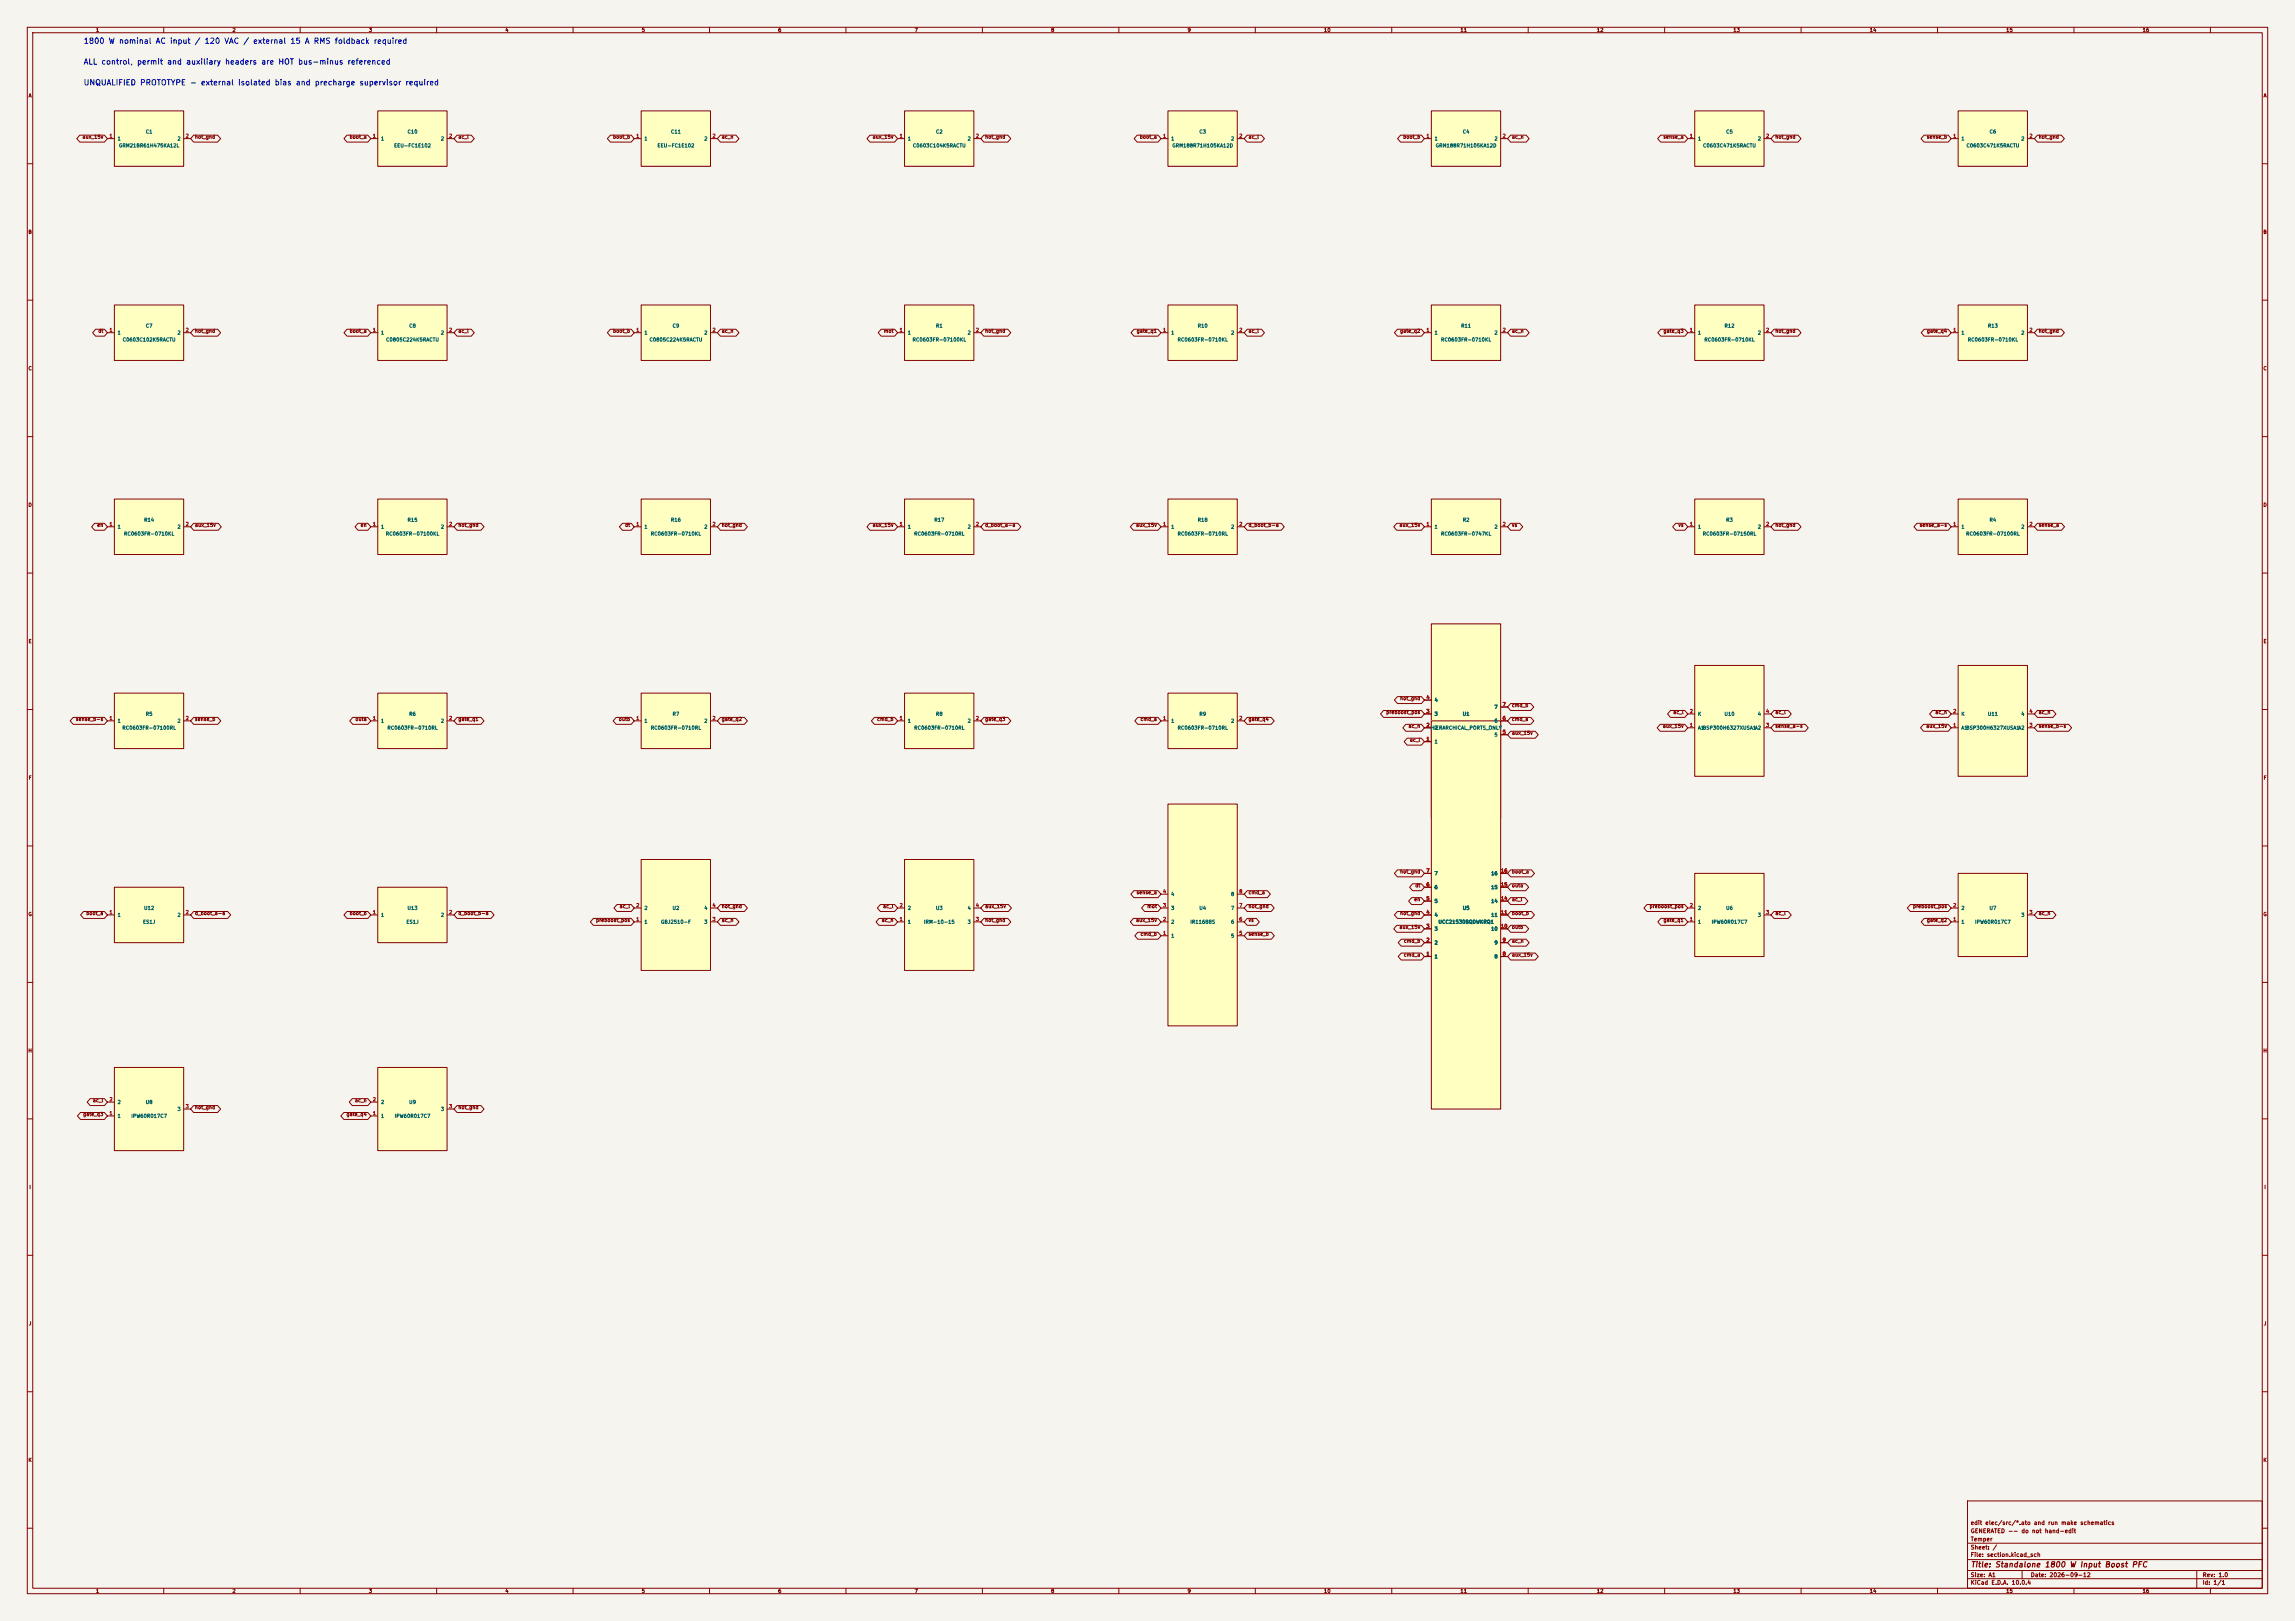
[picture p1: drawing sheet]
<svg xmlns="http://www.w3.org/2000/svg" width="841mm" height="594mm" viewBox="0 0 841 594" stroke-linecap="round" stroke-linejoin="round" font-family="sans-serif">
<defs><g id="words">
<g font-size="2" fill="#0000c2">
<text x="30.5" y="16.5">1800 W nominal AC input / 120 VAC / external 15 A RMS foldback required</text>
<text x="30.5" y="24.1">ALL control, permit and auxiliary headers are HOT bus-minus referenced</text>
<text x="30.5" y="31.8">UNQUALIFIED PROTOTYPE - external isolated bias and precharge supervisor required</text>
</g>
<text font-size="2" fill="#840000" x="722" y="574.8">Title: Standalone 1800 W Input Boost PFC</text>
<g font-size="1.5" fill="#840000">
<text x="722" y="562.2">GENERATED -- do not hand-edit</text>
<text x="722" y="559.2">edit elec/src/*.ato and run make schematics</text>
<text x="722" y="568.2">Sheet: /</text>
<text x="722" y="565.2">Temper</text>
<text x="722" y="570.9">File: section.kicad_sch</text>
<text x="722" y="581.1">KiCad E.D.A. 10.0.4</text>
<text x="722" y="578.3">Size: A1</text>
<text x="744" y="578.3">Date: 2026-09-12</text>
<text x="807" y="578.3">Rev: 1.0</text>
<text x="807" y="581.1">Id: 1/1</text>
</g>
<g font-size="1.3" fill="#840000">
<text x="35" y="12">1</text>
<text x="85" y="12">2</text>
<text x="135" y="12">3</text>
<text x="185" y="12">4</text>
<text x="235" y="12">5</text>
<text x="285" y="12">6</text>
<text x="335" y="12">7</text>
<text x="385" y="12">8</text>
<text x="435" y="12">9</text>
<text x="485" y="12">10</text>
<text x="535" y="12">11</text>
<text x="585" y="12">12</text>
<text x="635" y="12">13</text>
<text x="685" y="12">14</text>
<text x="735" y="12">15</text>
<text x="785" y="12">16</text>
<text x="10.3" y="36">A</text>
<text x="829.3" y="36">A</text>
<text x="30.1" y="51.1">aux_15v</text>
<text x="71.3" y="51.1">hot_gnd</text>
<text x="128" y="51.1">boot_a</text>
<text x="167.8" y="51.1">ac_l</text>
<text x="224.5" y="51.1">boot_b</text>
<text x="264.3" y="51.1">ac_n</text>
<text x="319.6" y="51.1">aux_15v</text>
<text x="360.8" y="51.1">hot_gnd</text>
<text x="417.5" y="51.1">boot_a</text>
<text x="457.4" y="51.1">ac_l</text>
<text x="514" y="51.1">boot_b</text>
<text x="553.9" y="51.1">ac_n</text>
<text x="609.4" y="51.1">sense_a</text>
<text x="650.4" y="51.1">hot_gnd</text>
<text x="705.9" y="51.1">sense_b</text>
<text x="746.9" y="51.1">hot_gnd</text>
<text x="10.3" y="86">B</text>
<text x="829.2" y="86">B</text>
<text x="35.9" y="122.2">dt</text>
<text x="71.3" y="122.2">hot_gnd</text>
<text x="128" y="122.2">boot_a</text>
<text x="167.8" y="122.2">ac_l</text>
<text x="224.5" y="122.2">boot_b</text>
<text x="264.3" y="122.2">ac_n</text>
<text x="323.7" y="122.2">mot</text>
<text x="360.8" y="122.2">hot_gnd</text>
<text x="416.4" y="122.2">gate_q1</text>
<text x="457.4" y="122.2">ac_l</text>
<text x="512.9" y="122.2">gate_q2</text>
<text x="553.9" y="122.2">ac_n</text>
<text x="609.4" y="122.2">gate_q3</text>
<text x="650.4" y="122.2">hot_gnd</text>
<text x="705.9" y="122.2">gate_q4</text>
<text x="746.9" y="122.2">hot_gnd</text>
<text x="10.3" y="136">C</text>
<text x="829.2" y="136">C</text>
<text x="10.3" y="186">D</text>
<text x="829.2" y="186">D</text>
<text x="35.5" y="193.4">en</text>
<text x="71.3" y="193.4">aux_15v</text>
<text x="132" y="193.4">en</text>
<text x="167.8" y="193.4">hot_gnd</text>
<text x="228.9" y="193.4">dt</text>
<text x="264.3" y="193.4">hot_gnd</text>
<text x="319.6" y="193.4">aux_15v</text>
<text x="360.8" y="193.4">d_boot_a-a</text>
<text x="416.1" y="193.4">aux_15v</text>
<text x="457.4" y="193.4">d_boot_b-a</text>
<text x="512.7" y="193.4">aux_15v</text>
<text x="553.9" y="193.4">vs</text>
<text x="614.9" y="193.4">vs</text>
<text x="650.4" y="193.4">hot_gnd</text>
<text x="703.3" y="193.4">sense_a-s</text>
<text x="746.9" y="193.4">sense_a</text>
<text x="10.3" y="236">E</text>
<text x="829.3" y="236">E</text>
<text x="512.9" y="256.9">hot_gnd</text>
<text x="507.8" y="261.9">preboost_pos</text>
<text x="553.9" y="259.4">cmd_b</text>
<text x="613" y="261.9">ac_l</text>
<text x="650.4" y="261.9">ac_l</text>
<text x="709" y="261.9">ac_n</text>
<text x="746.9" y="261.9">ac_n</text>
<text x="27.6" y="264.5">sense_b-s</text>
<text x="71.3" y="264.5">sense_b</text>
<text x="130.1" y="264.5">outa</text>
<text x="167.8" y="264.5">gate_q1</text>
<text x="226.6" y="264.5">outb</text>
<text x="264.3" y="264.5">gate_q2</text>
<text x="321.3" y="264.5">cmd_b</text>
<text x="360.8" y="264.5">gate_q3</text>
<text x="417.8" y="264.5">cmd_a</text>
<text x="457.4" y="264.5">gate_q4</text>
<text x="516" y="267">ac_n</text>
<text x="553.9" y="264.5">cmd_a</text>
<text x="553.9" y="269.6">aux_15v</text>
<text x="609.2" y="267">aux_15v</text>
<text x="650.4" y="267">sense_a-s</text>
<text x="705.7" y="267">aux_15v</text>
<text x="746.9" y="267">sense_b-s</text>
<text x="516.5" y="272.1">ac_l</text>
<text x="10.3" y="286">F</text>
<text x="829.3" y="286">F</text>
<text x="512.9" y="320.4">hot_gnd</text>
<text x="553.9" y="320.4">boot_a</text>
<text x="416.3" y="328">sense_a</text>
<text x="457.4" y="328">cmd_a</text>
<text x="518.5" y="325.4">dt</text>
<text x="553.9" y="325.4">outa</text>
<text x="10.3" y="336">G</text>
<text x="31.4" y="335.6">boot_a</text>
<text x="71.3" y="335.6">d_boot_a-a</text>
<text x="128" y="335.6">boot_b</text>
<text x="167.8" y="335.6">d_boot_b-a</text>
<text x="226.9" y="333.1">ac_l</text>
<text x="264.3" y="333.1">hot_gnd</text>
<text x="323.4" y="333.1">ac_l</text>
<text x="360.8" y="333.1">aux_15v</text>
<text x="420.2" y="333.1">mot</text>
<text x="457.4" y="333.1">hot_gnd</text>
<text x="512.9" y="335.6">hot_gnd</text>
<text x="518.1" y="330.5">en</text>
<text x="553.9" y="330.5">ac_l</text>
<text x="553.9" y="335.6">boot_b</text>
<text x="604.3" y="333.1">preboost_pos</text>
<text x="650.4" y="335.6">ac_l</text>
<text x="700.9" y="333.1">preboost_pos</text>
<text x="746.9" y="335.6">ac_n</text>
<text x="829.2" y="336">G</text>
<text x="218.3" y="338.1">preboost_pos</text>
<text x="264.3" y="338.1">ac_n</text>
<text x="322.9" y="338.1">ac_n</text>
<text x="360.8" y="338.1">hot_gnd</text>
<text x="416.1" y="338.1">aux_15v</text>
<text x="457.4" y="338.1">vs</text>
<text x="512.7" y="340.7">aux_15v</text>
<text x="553.9" y="340.7">outb</text>
<text x="609.4" y="338.1">gate_q1</text>
<text x="705.9" y="338.1">gate_q2</text>
<text x="417.8" y="343.2">cmd_b</text>
<text x="457.4" y="343.2">sense_b</text>
<text x="514.3" y="345.8">cmd_b</text>
<text x="553.9" y="345.8">ac_n</text>
<text x="514.3" y="350.8">cmd_a</text>
<text x="553.9" y="350.8">aux_15v</text>
<text x="10.2" y="386">H</text>
<text x="829.2" y="386">H</text>
<text x="33.9" y="404.2">ac_l</text>
<text x="71.3" y="406.7">hot_gnd</text>
<text x="129.9" y="404.2">ac_n</text>
<text x="167.8" y="406.7">hot_gnd</text>
<text x="30.3" y="409.3">gate_q3</text>
<text x="126.8" y="409.3">gate_q4</text>
<text x="10.6" y="436">I</text>
<text x="829.6" y="436">I</text>
<text x="10.4" y="486">J</text>
<text x="829.4" y="486">J</text>
<text x="10.3" y="536">K</text>
<text x="829.2" y="536">K</text>
<text x="35" y="584">1</text>
<text x="85" y="584">2</text>
<text x="135" y="584">3</text>
<text x="185" y="584">4</text>
<text x="235" y="584">5</text>
<text x="285" y="584">6</text>
<text x="335" y="584">7</text>
<text x="385" y="584">8</text>
<text x="435" y="584">9</text>
<text x="485" y="584">10</text>
<text x="535" y="584">11</text>
<text x="585" y="584">12</text>
<text x="635" y="584">13</text>
<text x="685" y="584">14</text>
<text x="735" y="584">15</text>
<text x="785" y="584">16</text>
</g>
<g font-size="1.3" fill="#a90000">
<text x="39.9" y="50.8">1</text>
<text x="67.9" y="50.8">2</text>
<text x="136.5" y="50.8">1</text>
<text x="164.4" y="50.8">2</text>
<text x="233" y="50.8">1</text>
<text x="260.9" y="50.8">2</text>
<text x="329.5" y="50.8">1</text>
<text x="357.4" y="50.8">2</text>
<text x="426" y="50.8">1</text>
<text x="454" y="50.8">2</text>
<text x="522.5" y="50.8">1</text>
<text x="550.5" y="50.8">2</text>
<text x="619.1" y="50.8">1</text>
<text x="647" y="50.8">2</text>
<text x="715.6" y="50.8">1</text>
<text x="743.5" y="50.8">2</text>
<text x="39.9" y="121.9">1</text>
<text x="67.9" y="121.9">2</text>
<text x="136.5" y="121.9">1</text>
<text x="164.4" y="121.9">2</text>
<text x="233" y="121.9">1</text>
<text x="260.9" y="121.9">2</text>
<text x="329.5" y="121.9">1</text>
<text x="357.4" y="121.9">2</text>
<text x="426" y="121.9">1</text>
<text x="454" y="121.9">2</text>
<text x="522.5" y="121.9">1</text>
<text x="550.5" y="121.9">2</text>
<text x="619.1" y="121.9">1</text>
<text x="647" y="121.9">2</text>
<text x="715.6" y="121.9">1</text>
<text x="743.5" y="121.9">2</text>
<text x="39.9" y="193">1</text>
<text x="67.9" y="193">2</text>
<text x="136.5" y="193">1</text>
<text x="164.4" y="193">2</text>
<text x="233" y="193">1</text>
<text x="260.9" y="193">2</text>
<text x="329.5" y="193">1</text>
<text x="357.4" y="193">2</text>
<text x="426" y="193">1</text>
<text x="454" y="193">2</text>
<text x="522.5" y="193">1</text>
<text x="550.5" y="193">2</text>
<text x="619.1" y="193">1</text>
<text x="647" y="193">2</text>
<text x="715.6" y="193">1</text>
<text x="743.5" y="193">2</text>
<text x="522.5" y="256.5">4</text>
<text x="522.5" y="261.6">3</text>
<text x="550.5" y="259.1">7</text>
<text x="619.1" y="261.6">2</text>
<text x="647" y="261.6">4</text>
<text x="715.6" y="261.6">2</text>
<text x="743.5" y="261.6">4</text>
<text x="39.9" y="264.1">1</text>
<text x="67.9" y="264.1">2</text>
<text x="136.5" y="264.1">1</text>
<text x="164.4" y="264.1">2</text>
<text x="233" y="264.1">1</text>
<text x="260.9" y="264.1">2</text>
<text x="329.5" y="264.1">1</text>
<text x="357.4" y="264.1">2</text>
<text x="426" y="264.1">1</text>
<text x="454" y="264.1">2</text>
<text x="522.5" y="266.7">2</text>
<text x="550.5" y="269.2">5</text>
<text x="550.5" y="264.1">6</text>
<text x="619.1" y="266.7">1</text>
<text x="647" y="266.7">3</text>
<text x="715.6" y="266.7">1</text>
<text x="743.5" y="266.7">3</text>
<text x="522.5" y="271.8">1</text>
<text x="522.5" y="320">7</text>
<text x="549.9" y="320">16</text>
<text x="426" y="327.6">4</text>
<text x="454" y="327.6">8</text>
<text x="522.5" y="325.1">6</text>
<text x="549.9" y="325.1">15</text>
<text x="39.9" y="335.3">1</text>
<text x="67.9" y="335.3">2</text>
<text x="136.5" y="335.3">1</text>
<text x="164.4" y="335.3">2</text>
<text x="233" y="332.7">2</text>
<text x="260.9" y="332.7">4</text>
<text x="329.5" y="332.7">2</text>
<text x="357.4" y="332.7">4</text>
<text x="426" y="332.7">3</text>
<text x="454" y="332.7">7</text>
<text x="522.5" y="335.3">4</text>
<text x="522.5" y="330.2">5</text>
<text x="549.9" y="335.3">11</text>
<text x="549.9" y="330.2">14</text>
<text x="619.1" y="332.7">2</text>
<text x="647" y="335.3">3</text>
<text x="715.6" y="332.7">2</text>
<text x="743.5" y="335.3">3</text>
<text x="233" y="337.8">1</text>
<text x="260.9" y="337.8">3</text>
<text x="329.5" y="337.8">1</text>
<text x="357.4" y="337.8">3</text>
<text x="426" y="337.8">2</text>
<text x="454" y="337.8">6</text>
<text x="522.5" y="340.3">3</text>
<text x="549.9" y="340.3">10</text>
<text x="619.1" y="337.8">1</text>
<text x="715.6" y="337.8">1</text>
<text x="426" y="342.9">1</text>
<text x="454" y="342.9">5</text>
<text x="522.5" y="345.4">2</text>
<text x="550.5" y="345.4">9</text>
<text x="522.5" y="350.5">1</text>
<text x="550.5" y="350.5">8</text>
<text x="39.9" y="403.8">2</text>
<text x="67.9" y="406.4">3</text>
<text x="136.5" y="403.8">2</text>
<text x="164.4" y="406.4">3</text>
<text x="39.9" y="408.9">1</text>
<text x="136.5" y="408.9">1</text>
</g>
<g font-size="1.3" fill="#006464">
<text x="42.9" y="51.8">1</text>
<text x="53.3" y="49.2">C1</text>
<text x="64.9" y="51.8">2</text>
<text x="139.4" y="51.8">1</text>
<text x="149.2" y="49.2">C10</text>
<text x="161.4" y="51.8">2</text>
<text x="236" y="51.8">1</text>
<text x="245.7" y="49.2">C11</text>
<text x="257.9" y="51.8">2</text>
<text x="332.5" y="51.8">1</text>
<text x="342.8" y="49.2">C2</text>
<text x="354.4" y="51.8">2</text>
<text x="429" y="51.8">1</text>
<text x="439.3" y="49.2">C3</text>
<text x="451" y="51.8">2</text>
<text x="525.5" y="51.8">1</text>
<text x="535.9" y="49.2">C4</text>
<text x="547.5" y="51.8">2</text>
<text x="622" y="51.8">1</text>
<text x="632.4" y="49.2">C5</text>
<text x="644" y="51.8">2</text>
<text x="718.6" y="51.8">1</text>
<text x="728.9" y="49.2">C6</text>
<text x="740.5" y="51.8">2</text>
<text x="43.4" y="54.3">GRM21BR61H475KA12L</text>
<text x="144.3" y="54.3">EEU-FC1E102</text>
<text x="240.8" y="54.3">EEU-FC1E102</text>
<text x="334.4" y="54.3">C0603C104K5RACTU</text>
<text x="429.4" y="54.3">GRM188R71H105KA12D</text>
<text x="526" y="54.3">GRM188R71H105KA12D</text>
<text x="623.9" y="54.3">C0603C471K5RACTU</text>
<text x="720.4" y="54.3">C0603C471K5RACTU</text>
<text x="42.9" y="122.9">1</text>
<text x="44.8" y="125.4">C0603C102K5RACTU</text>
<text x="53.3" y="120.4">C7</text>
<text x="64.9" y="122.9">2</text>
<text x="139.4" y="122.9">1</text>
<text x="141.3" y="125.4">C0805C224K5RACTU</text>
<text x="149.8" y="120.4">C8</text>
<text x="161.4" y="122.9">2</text>
<text x="236" y="122.9">1</text>
<text x="237.8" y="125.4">C0805C224K5RACTU</text>
<text x="246.3" y="120.4">C9</text>
<text x="257.9" y="122.9">2</text>
<text x="332.5" y="122.9">1</text>
<text x="334.2" y="125.4">RC0603FR-07100KL</text>
<text x="342.8" y="120.4">R1</text>
<text x="354.4" y="122.9">2</text>
<text x="429" y="122.9">1</text>
<text x="431.4" y="125.4">RC0603FR-0710KL</text>
<text x="438.7" y="120.4">R10</text>
<text x="451" y="122.9">2</text>
<text x="525.5" y="122.9">1</text>
<text x="527.9" y="125.4">RC0603FR-0710KL</text>
<text x="535.3" y="120.4">R11</text>
<text x="547.5" y="122.9">2</text>
<text x="622" y="122.9">1</text>
<text x="624.4" y="125.4">RC0603FR-0710KL</text>
<text x="631.8" y="120.4">R12</text>
<text x="644" y="122.9">2</text>
<text x="718.6" y="122.9">1</text>
<text x="720.9" y="125.4">RC0603FR-0710KL</text>
<text x="728.3" y="120.4">R13</text>
<text x="740.5" y="122.9">2</text>
<text x="52.7" y="191.5">R14</text>
<text x="149.2" y="191.5">R15</text>
<text x="245.7" y="191.5">R16</text>
<text x="342.2" y="191.5">R17</text>
<text x="438.7" y="191.5">R18</text>
<text x="535.9" y="191.5">R2</text>
<text x="632.4" y="191.5">R3</text>
<text x="728.9" y="191.5">R4</text>
<text x="42.9" y="194">1</text>
<text x="45.3" y="196.6">RC0603FR-0710KL</text>
<text x="64.9" y="194">2</text>
<text x="139.4" y="194">1</text>
<text x="141.2" y="196.6">RC0603FR-07100KL</text>
<text x="161.4" y="194">2</text>
<text x="236" y="194">1</text>
<text x="238.3" y="196.6">RC0603FR-0710KL</text>
<text x="257.9" y="194">2</text>
<text x="332.5" y="194">1</text>
<text x="334.8" y="196.6">RC0603FR-0710RL</text>
<text x="354.4" y="194">2</text>
<text x="429" y="194">1</text>
<text x="431.4" y="196.6">RC0603FR-0710RL</text>
<text x="451" y="194">2</text>
<text x="525.5" y="194">1</text>
<text x="527.9" y="196.6">RC0603FR-0747KL</text>
<text x="547.5" y="194">2</text>
<text x="622" y="194">1</text>
<text x="623.8" y="196.6">RC0603FR-07150RL</text>
<text x="644" y="194">2</text>
<text x="718.6" y="194">1</text>
<text x="720.3" y="196.6">RC0603FR-07100RL</text>
<text x="740.5" y="194">2</text>
<text x="525.5" y="257.5">4</text>
<text x="53.3" y="262.6">R5</text>
<text x="149.8" y="262.6">R6</text>
<text x="246.3" y="262.6">R7</text>
<text x="342.8" y="262.6">R8</text>
<text x="439.3" y="262.6">R9</text>
<text x="525.5" y="262.6">3</text>
<text x="535.8" y="262.6">U1</text>
<text x="547.5" y="260.1">7</text>
<text x="622" y="262.6">K</text>
<text x="631.8" y="262.6">U10</text>
<text x="644" y="262.6">4</text>
<text x="718.6" y="262.6">K</text>
<text x="728.3" y="262.6">U11</text>
<text x="740.5" y="262.6">4</text>
<text x="42.9" y="265.1">1</text>
<text x="44.7" y="267.7">RC0603FR-07100RL</text>
<text x="64.9" y="265.1">2</text>
<text x="139.4" y="265.1">1</text>
<text x="141.8" y="267.7">RC0603FR-0710RL</text>
<text x="161.4" y="265.1">2</text>
<text x="236" y="265.1">1</text>
<text x="238.3" y="267.7">RC0603FR-0710RL</text>
<text x="257.9" y="265.1">2</text>
<text x="332.5" y="265.1">1</text>
<text x="334.8" y="267.7">RC0603FR-0710RL</text>
<text x="354.4" y="265.1">2</text>
<text x="429" y="265.1">1</text>
<text x="431.4" y="267.7">RC0603FR-0710RL</text>
<text x="451" y="265.1">2</text>
<text x="524.1" y="267.7">HIERARCHICAL_PORTS_ONLY</text>
<text x="525.5" y="267.7">2</text>
<text x="547.5" y="265.1">6</text>
<text x="622" y="267.7">A1</text>
<text x="623.8" y="267.7">BSP300H6327XUSA1</text>
<text x="642.9" y="267.7">A2</text>
<text x="718.6" y="267.7">A1</text>
<text x="720.4" y="267.7">BSP300H6327XUSA1</text>
<text x="739.4" y="267.7">A2</text>
<text x="525.5" y="272.8">1</text>
<text x="547.5" y="270.2">5</text>
<text x="525.5" y="321">7</text>
<text x="546.3" y="321">16</text>
<text x="429" y="328.6">4</text>
<text x="451" y="328.6">8</text>
<text x="525.5" y="326.1">6</text>
<text x="546.3" y="326.1">15</text>
<text x="52.6" y="333.7">U12</text>
<text x="149.2" y="333.7">U13</text>
<text x="236" y="333.7">2</text>
<text x="246.3" y="333.7">U2</text>
<text x="257.9" y="333.7">4</text>
<text x="332.5" y="333.7">2</text>
<text x="342.8" y="333.7">U3</text>
<text x="354.4" y="333.7">4</text>
<text x="429" y="333.7">3</text>
<text x="439.3" y="333.7">U4</text>
<text x="451" y="333.7">7</text>
<text x="525.5" y="331.2">5</text>
<text x="535.8" y="333.7">U5</text>
<text x="546.3" y="331.2">14</text>
<text x="622" y="333.7">2</text>
<text x="632.4" y="333.7">U6</text>
<text x="718.6" y="333.7">2</text>
<text x="728.9" y="333.7">U7</text>
<text x="42.9" y="336.3">1</text>
<text x="52.2" y="338.8">ES1J</text>
<text x="64.9" y="336.3">2</text>
<text x="139.4" y="336.3">1</text>
<text x="148.8" y="338.8">ES1J</text>
<text x="161.4" y="336.3">2</text>
<text x="236" y="338.8">1</text>
<text x="242" y="338.8">GBJ2510-F</text>
<text x="257.9" y="338.8">3</text>
<text x="332.5" y="338.8">1</text>
<text x="338.4" y="338.8">IRM-10-15</text>
<text x="354.4" y="338.8">3</text>
<text x="429" y="338.8">2</text>
<text x="436" y="338.8">IR11688S</text>
<text x="451" y="338.8">6</text>
<text x="525.5" y="341.3">3</text>
<text x="525.5" y="336.3">4</text>
<text x="526.9" y="338.8">UCC21530BQDWKRQ1</text>
<text x="546.3" y="341.3">10</text>
<text x="546.3" y="336.3">11</text>
<text x="622" y="338.8">1</text>
<text x="627.1" y="338.8">IPW60R017C7</text>
<text x="644" y="336.3">3</text>
<text x="718.6" y="338.8">1</text>
<text x="723.6" y="338.8">IPW60R017C7</text>
<text x="740.5" y="336.3">3</text>
<text x="429" y="343.9">1</text>
<text x="451" y="343.9">5</text>
<text x="525.5" y="346.4">2</text>
<text x="547.5" y="346.4">9</text>
<text x="525.5" y="351.5">1</text>
<text x="547.5" y="351.5">8</text>
<text x="42.9" y="404.8">2</text>
<text x="53.2" y="404.8">U8</text>
<text x="64.9" y="407.4">3</text>
<text x="139.4" y="404.8">2</text>
<text x="149.8" y="404.8">U9</text>
<text x="161.4" y="407.4">3</text>
<text x="42.9" y="409.9">1</text>
<text x="47.9" y="409.9">IPW60R017C7</text>
<text x="139.4" y="409.9">1</text>
<text x="144.5" y="409.9">IPW60R017C7</text>
</g>
</g></defs>
<path d="M0 0h841v594h-841z" fill="#f5f4ef" stroke="#f5f4ef" stroke-width=".37"/>
<g fill="none" stroke="#840000" stroke-width=".37">
<path d="M10 10h821v574h-821zM12 12h817v570h-817zM60 10v2M110 10v2M160 10v2M210 10v2M260 10v2M310 10v2M360 10v2M410 10v2M460 10v2M510 10v2"/>
<path d="M560 10v2M610 10v2M660 10v2M710 10v2M760 10v2M810 10v2M10 60h2M829 60h2M10 110h2M829 110h2M10 160h2M829 160h2"/>
<path d="M10 210h2M829 210h2M10 260h2M829 260h2M10 310h2M829 310h2M10 360h2M829 360h2M10 410h2M829 410h2M10 460h2M829 460h2"/>
<path d="M10 510h2M829 510h2M10 560h2M721 550h108v32h-108zM829 560h2M721 578.5h108M721 575.5h108M721 571.5h108M721 565.5h108M741 575.5v3M805 575.5v6.5M60 582v2"/>
<path d="M110 582v2M160 582v2M210 582v2M260 582v2M310 582v2M360 582v2M410 582v2M460 582v2M510 582v2M560 582v2M610 582v2M660 582v2"/>
<path d="M710 582v2M760 582v2M810 582v2"/>
</g>
<path d="M428 254h25.4v20.3h-25.4z" fill="#ffffc2"/>
<path d="M428 254h25.4v20.3h-25.4zM425.4 264.2h2.6M453.4 264.2h2.5" fill="none" stroke="#840000" stroke-width=".37"/>
<path d="M717.5 243.8h25.4v40.7h-25.4z" fill="#ffffc2"/>
<path d="M717.5 243.8h25.4v40.7h-25.4zM715 266.7h2.5M715 261.6h2.5M742.9 266.7h2.6M742.9 261.6h2.6" fill="none" stroke="#840000" stroke-width=".37"/>
<path d="M621 243.8h25.4v40.7h-25.4z" fill="#ffffc2"/>
<path d="M621 243.8h25.4v40.7h-25.4zM618.5 266.7h2.5M618.5 261.6h2.5M646.4 266.7h2.6M646.4 261.6h2.6" fill="none" stroke="#840000" stroke-width=".37"/>
<path d="M717.5 182.9h25.4v20.3h-25.4z" fill="#ffffc2"/>
<path d="M715 193h2.5M717.5 182.9h25.4v20.3h-25.4zM742.9 193h2.6" fill="none" stroke="#840000" stroke-width=".37"/>
<path d="M621 182.9h25.4v20.3h-25.4z" fill="#ffffc2"/>
<path d="M618.5 193h2.5M621 182.9h25.4v20.3h-25.4zM646.4 193h2.6" fill="none" stroke="#840000" stroke-width=".37"/>
<path d="M234.9 111.8h25.4v20.3h-25.4z" fill="#ffffc2"/>
<path d="M234.9 111.8h25.4v20.3h-25.4zM232.4 121.9h2.5M260.3 121.9h2.6" fill="none" stroke="#840000" stroke-width=".37"/>
<path d="M234.9 40.6h25.4v20.4h-25.4z" fill="#ffffc2"/>
<path d="M232.4 50.8h2.5M234.9 40.6h25.4v20.4h-25.4zM260.3 50.8h2.6" fill="none" stroke="#840000" stroke-width=".37"/>
<path d="M524.5 228.6h25.4v71.1h-25.4z" fill="#ffffc2"/>
<path d="M524.5 228.6h25.4v71.1h-25.4zM522 256.5h2.5M549.9 259.1h2.5M522 271.8h2.5M522 266.7h2.5M522 261.6h2.5M549.9 269.2h2.5M549.9 264.2h2.5" fill="none" stroke="#840000" stroke-width=".37"/>
<path d="M524.5 182.9h25.4v20.3h-25.4z" fill="#ffffc2"/>
<path d="M522 193h2.5M524.5 182.9h25.4v20.3h-25.4zM549.9 193h2.5" fill="none" stroke="#840000" stroke-width=".37"/>
<path d="M524.5 111.8h25.4v20.3h-25.4z" fill="#ffffc2"/>
<path d="M524.5 111.8h25.4v20.3h-25.4zM522 121.9h2.5M549.9 121.9h2.5" fill="none" stroke="#840000" stroke-width=".37"/>
<path d="M524.5 40.6h25.4v20.4h-25.4z" fill="#ffffc2"/>
<path d="M522 50.8h2.5M524.5 40.6h25.4v20.4h-25.4zM549.9 50.8h2.5" fill="none" stroke="#840000" stroke-width=".37"/>
<path d="M717.5 111.8h25.4v20.3h-25.4z" fill="#ffffc2"/>
<path d="M717.5 111.8h25.4v20.3h-25.4zM715 121.9h2.5M742.9 121.9h2.6" fill="none" stroke="#840000" stroke-width=".37"/>
<path d="M331.5 182.9h25.4v20.3h-25.4z" fill="#ffffc2"/>
<path d="M328.9 193h2.6M331.5 182.9h25.4v20.3h-25.4zM356.9 193h2.5" fill="none" stroke="#840000" stroke-width=".37"/>
<path d="M331.5 111.8h25.4v20.3h-25.4z" fill="#ffffc2"/>
<path d="M331.5 111.8h25.4v20.3h-25.4zM328.9 121.9h2.6M356.9 121.9h2.5" fill="none" stroke="#840000" stroke-width=".37"/>
<path d="M717.5 40.6h25.4v20.4h-25.4z" fill="#ffffc2"/>
<path d="M715 50.8h2.5M717.5 40.6h25.4v20.4h-25.4zM742.9 50.8h2.6" fill="none" stroke="#840000" stroke-width=".37"/>
<path d="M138.4 111.8h25.4v20.3h-25.4z" fill="#ffffc2"/>
<path d="M138.4 111.8h25.4v20.3h-25.4zM135.9 121.9h2.5M163.8 121.9h2.6" fill="none" stroke="#840000" stroke-width=".37"/>
<path d="M621 111.8h25.4v20.3h-25.4z" fill="#ffffc2"/>
<path d="M621 111.8h25.4v20.3h-25.4zM618.5 121.9h2.5M646.4 121.9h2.6" fill="none" stroke="#840000" stroke-width=".37"/>
<path d="M621 40.6h25.4v20.4h-25.4z" fill="#ffffc2"/>
<path d="M618.5 50.8h2.5M621 40.6h25.4v20.4h-25.4zM646.4 50.8h2.6" fill="none" stroke="#840000" stroke-width=".37"/>
<path d="M138.4 182.9h25.4v20.3h-25.4z" fill="#ffffc2"/>
<path d="M135.9 193h2.5M138.4 182.9h25.4v20.3h-25.4zM163.8 193h2.6" fill="none" stroke="#840000" stroke-width=".37"/>
<path d="M138.4 40.6h25.4v20.4h-25.4z" fill="#ffffc2"/>
<path d="M135.9 50.8h2.5M138.4 40.6h25.4v20.4h-25.4zM163.8 50.8h2.6" fill="none" stroke="#840000" stroke-width=".37"/>
<path d="M234.9 315h25.4v40.6h-25.4z" fill="#ffffc2"/>
<path d="M234.9 315h25.4v40.6h-25.4zM232.4 337.8h2.5M232.4 332.7h2.5M260.3 337.8h2.6M260.3 332.7h2.6" fill="none" stroke="#840000" stroke-width=".37"/>
<path d="M234.9 254h25.4v20.3h-25.4z" fill="#ffffc2"/>
<path d="M234.9 254h25.4v20.3h-25.4zM232.4 264.2h2.5M260.3 264.2h2.6" fill="none" stroke="#840000" stroke-width=".37"/>
<path d="M41.9 391.2h25.4v30.4h-25.4z" fill="#ffffc2"/>
<path d="M41.9 391.2h25.4v30.4h-25.4zM39.4 408.9h2.5M39.4 403.9h2.5M67.3 406.4h2.5" fill="none" stroke="#840000" stroke-width=".37"/>
<path d="M41.9 325.1h25.4v20.3h-25.4z" fill="#ffffc2"/>
<path d="M39.4 335.3h2.5M41.9 325.1h25.4v20.3h-25.4zM67.3 335.3h2.5" fill="none" stroke="#840000" stroke-width=".37"/>
<path d="M234.9 182.9h25.4v20.3h-25.4z" fill="#ffffc2"/>
<path d="M232.4 193h2.5M234.9 182.9h25.4v20.3h-25.4zM260.3 193h2.6" fill="none" stroke="#840000" stroke-width=".37"/>
<path d="M138.4 254h25.4v20.3h-25.4z" fill="#ffffc2"/>
<path d="M138.4 254h25.4v20.3h-25.4zM135.9 264.2h2.5M163.8 264.2h2.6" fill="none" stroke="#840000" stroke-width=".37"/>
<path d="M138.4 325.1h25.4v20.3h-25.4z" fill="#ffffc2"/>
<path d="M135.9 335.3h2.5M138.4 325.1h25.4v20.3h-25.4zM163.8 335.3h2.6" fill="none" stroke="#840000" stroke-width=".37"/>
<path d="M41.9 254h25.4v20.3h-25.4z" fill="#ffffc2"/>
<path d="M41.9 254h25.4v20.3h-25.4zM39.4 264.2h2.5M67.3 264.2h2.5" fill="none" stroke="#840000" stroke-width=".37"/>
<path d="M331.5 40.6h25.4v20.4h-25.4z" fill="#ffffc2"/>
<path d="M328.9 50.8h2.6M331.5 40.6h25.4v20.4h-25.4zM356.9 50.8h2.5" fill="none" stroke="#840000" stroke-width=".37"/>
<path d="M428 40.6h25.4v20.4h-25.4z" fill="#ffffc2"/>
<path d="M425.4 50.8h2.6M428 40.6h25.4v20.4h-25.4zM453.4 50.8h2.5" fill="none" stroke="#840000" stroke-width=".37"/>
<path d="M41.9 182.9h25.4v20.3h-25.4z" fill="#ffffc2"/>
<path d="M39.4 193h2.5M41.9 182.9h25.4v20.3h-25.4zM67.3 193h2.5" fill="none" stroke="#840000" stroke-width=".37"/>
<path d="M138.4 391.2h25.4v30.4h-25.4z" fill="#ffffc2"/>
<path d="M138.4 391.2h25.4v30.4h-25.4zM135.9 408.9h2.5M135.9 403.9h2.5M163.8 406.4h2.6" fill="none" stroke="#840000" stroke-width=".37"/>
<path d="M428 111.8h25.4v20.3h-25.4z" fill="#ffffc2"/>
<path d="M428 111.8h25.4v20.3h-25.4zM425.4 121.9h2.6M453.4 121.9h2.5" fill="none" stroke="#840000" stroke-width=".37"/>
<path d="M41.9 111.8h25.4v20.3h-25.4z" fill="#ffffc2"/>
<path d="M41.9 111.8h25.4v20.3h-25.4zM39.4 121.9h2.5M67.3 121.9h2.5" fill="none" stroke="#840000" stroke-width=".37"/>
<path d="M41.9 40.6h25.4v20.4h-25.4z" fill="#ffffc2"/>
<path d="M39.4 50.8h2.5M41.9 40.6h25.4v20.4h-25.4zM67.3 50.8h2.5" fill="none" stroke="#840000" stroke-width=".37"/>
<path d="M717.5 320h25.4v30.5h-25.4z" fill="#ffffc2"/>
<path d="M715 337.8h2.5M715 332.7h2.5M717.5 320h25.4v30.5h-25.4zM742.9 335.3h2.6" fill="none" stroke="#840000" stroke-width=".37"/>
<path d="M331.5 315h25.4v40.6h-25.4z" fill="#ffffc2"/>
<path d="M331.5 315h25.4v40.6h-25.4zM328.9 337.8h2.6M328.9 332.7h2.6M356.9 337.8h2.5M356.9 332.7h2.5" fill="none" stroke="#840000" stroke-width=".37"/>
<path d="M428 182.9h25.4v20.3h-25.4z" fill="#ffffc2"/>
<path d="M425.4 193h2.6M428 182.9h25.4v20.3h-25.4zM453.4 193h2.5" fill="none" stroke="#840000" stroke-width=".37"/>
<path d="M331.5 254h25.4v20.3h-25.4z" fill="#ffffc2"/>
<path d="M331.5 254h25.4v20.3h-25.4zM328.9 264.2h2.6M356.9 264.2h2.5" fill="none" stroke="#840000" stroke-width=".37"/>
<path d="M621 320h25.4v30.5h-25.4z" fill="#ffffc2"/>
<path d="M618.5 337.8h2.5M618.5 332.7h2.5M621 320h25.4v30.5h-25.4zM646.4 335.3h2.6" fill="none" stroke="#840000" stroke-width=".37"/>
<path d="M524.5 264.2h25.4v142.2h-25.4z" fill="#ffffc2"/>
<g fill="none" stroke="#840000" stroke-width=".37">
<path d="M524.5 264.2h25.4v142.2h-25.4zM522 335.3h2.5M522 330.2h2.5M522 325.1h2.5M522 320h2.5M549.9 335.3h2.5M549.9 330.2h2.5M549.9 325.1h2.5M549.9 320h2.5M522 350.5h2.5M522 345.4h2.5M522 340.4h2.5"/>
<path d="M549.9 350.5h2.5M549.9 345.4h2.5M549.9 340.4h2.5"/>
</g>
<path d="M428 294.6h25.4v81.3h-25.4z" fill="#ffffc2"/>
<g fill="none" stroke="#840000" stroke-width=".37">
<path d="M29.2 49.5h9.1l1.1 1.3-1.1 1.3h-9.1l-1.1-1.3zM71 49.5h8.7l1.1 1.3-1.1 1.3h-8.7l-1.2-1.3zM127.2 49.5h7.6l1.1 1.3-1.1 1.3h-7.6l-1.2-1.3zM167.5 49.5h5.2l1.1 1.3-1.1 1.3h-5.2l-1.1-1.3zM223.7 49.5h7.6l1.1 1.3-1.1 1.3h-7.6l-1.1-1.3zM264 49.5h5.7l1.1 1.3-1.1 1.3h-5.7l-1.1-1.3zM318.8 49.5h9l1.1 1.3-1.1 1.3h-9l-1.1-1.3zM360.5 49.5h8.8l1.1 1.3-1.1 1.3h-8.8l-1.1-1.3zM416.7 49.5h7.6l1.1 1.3-1.1 1.3h-7.6l-1.1-1.3zM457 49.5h5.2l1.2 1.3-1.2 1.3h-5.2l-1.1-1.3zM513.2 49.5h7.7l1.1 1.3-1.1 1.3h-7.7l-1.1-1.3zM553.6 49.5h5.6l1.2 1.3-1.2 1.3h-5.6l-1.2-1.3z"/>
<path d="M608.5 49.5h8.9l1.1 1.3-1.1 1.3h-8.9l-1.1-1.3zM650.1 49.5h8.8l1.1 1.3-1.1 1.3h-8.8l-1.1-1.3zM705.1 49.5h8.8l1.1 1.3-1.1 1.3h-8.8l-1.1-1.3zM746.6 49.5h8.8l1.1 1.3-1.1 1.3h-8.8l-1.1-1.3zM35 120.6h3.3l1.1 1.3-1.1 1.3h-3.3l-1.1-1.3zM71 120.6h8.7l1.1 1.3-1.1 1.3h-8.7l-1.2-1.3zM127.2 120.6h7.6l1.1 1.3-1.1 1.3h-7.6l-1.2-1.3zM167.5 120.6h5.2l1.1 1.3-1.1 1.3h-5.2l-1.1-1.3zM223.7 120.6h7.6l1.1 1.3-1.1 1.3h-7.6l-1.1-1.3zM264 120.6h5.7l1.1 1.3-1.1 1.3h-5.7l-1.1-1.3zM322.9 120.6h4.9l1.1 1.3-1.1 1.3h-4.9l-1.1-1.3zM360.5 120.6h8.8l1.1 1.3-1.1 1.3h-8.8l-1.1-1.3z"/>
<path d="M415.6 120.6h8.7l1.1 1.3-1.1 1.3h-8.7l-1.1-1.3zM457 120.6h5.2l1.2 1.3-1.2 1.3h-5.2l-1.1-1.3zM512.1 120.6h8.8l1.1 1.3-1.1 1.3h-8.8l-1.1-1.3zM553.6 120.6h5.6l1.2 1.3-1.2 1.3h-5.6l-1.2-1.3zM608.6 120.6h8.8l1.1 1.3-1.1 1.3h-8.8l-1.1-1.3zM650.1 120.6h8.8l1.1 1.3-1.1 1.3h-8.8l-1.1-1.3zM705.1 120.6h8.8l1.1 1.3-1.1 1.3h-8.8l-1.1-1.3zM746.6 120.6h8.8l1.1 1.3-1.1 1.3h-8.8l-1.1-1.3zM34.7 191.8h3.6l1.1 1.2-1.1 1.3h-3.6l-1.1-1.3zM71 191.8h9l1.1 1.2-1.1 1.3h-9l-1.2-1.3zM131.2 191.8h3.6l1.1 1.2-1.1 1.3h-3.6l-1.1-1.3zM167.5 191.8h8.8l1.1 1.2-1.1 1.3h-8.8l-1.1-1.3z"/>
<path d="M228.1 191.8h3.2l1.1 1.2-1.1 1.3h-3.2l-1.1-1.3zM264 191.8h8.8l1.1 1.2-1.1 1.3h-8.8l-1.1-1.3zM318.8 191.8h9l1.1 1.2-1.1 1.3h-9l-1.1-1.3zM360.5 191.8h12.5l1.1 1.2-1.1 1.3h-12.5l-1.1-1.3zM415.3 191.8h9l1.1 1.2-1.1 1.3h-9l-1.1-1.3zM457 191.8h12.5l1.1 1.2-1.1 1.3h-12.5l-1.1-1.3zM511.8 191.8h9.1l1.1 1.2-1.1 1.3h-9.1l-1.1-1.3zM553.6 191.8h3.3l1.1 1.2-1.1 1.3h-3.3l-1.2-1.3zM614 191.8h3.4l1.1 1.2-1.1 1.3h-3.4l-1.1-1.3zM650.1 191.8h8.8l1.1 1.2-1.1 1.3h-8.8l-1.1-1.3zM702.5 191.8h11.4l1.1 1.2-1.1 1.3h-11.4l-1.1-1.3zM746.6 191.8h8.8l1.1 1.2-1.1 1.3h-8.8l-1.1-1.3z"/>
<path d="M512.1 255.3h8.8l1.1 1.2-1.1 1.3h-8.8l-1.1-1.3zM522 256.5h2.5M549.9 259.1h2.5M553.6 257.8h7.3l1.2 1.3-1.2 1.2h-7.3l-1.2-1.2zM26.8 262.9h11.5l1.1 1.3-1.1 1.2h-11.5l-1.1-1.2zM71 262.9h8.8l1.1 1.3-1.1 1.2h-8.8l-1.2-1.2zM129.3 262.9h5.5l1.1 1.3-1.1 1.2h-5.5l-1.1-1.2zM167.5 262.9h8.8l1.1 1.3-1.1 1.2h-8.8l-1.1-1.2zM225.8 262.9h5.5l1.1 1.3-1.1 1.2h-5.5l-1.1-1.2zM264 262.9h8.8l1.1 1.3-1.1 1.2h-8.8l-1.1-1.2zM320.4 262.9h7.4l1.1 1.3-1.1 1.2h-7.4l-1.1-1.2zM360.5 262.9h8.8l1.1 1.3-1.1 1.2h-8.8l-1.1-1.2z"/>
<path d="M417 262.9h7.3l1.1 1.3-1.1 1.2h-7.3l-1.2-1.2zM457 262.9h8.8l1.1 1.3-1.1 1.2h-8.8l-1.1-1.2zM507 260.3h13.9l1.1 1.3-1.1 1.3h-13.9l-1.1-1.3zM515.2 265.4h5.7l1.1 1.3-1.1 1.3h-5.7l-1.1-1.3zM515.7 270.5h5.2l1.1 1.3-1.1 1.2h-5.2l-1.2-1.2zM522 271.8h2.5M522 266.7h2.5M522 261.6h2.5M549.9 269.2h2.5M549.9 264.2h2.5M553.6 262.9h7.3l1.2 1.3-1.2 1.2h-7.3l-1.2-1.2zM553.6 268h9l1.1 1.2-1.1 1.3h-9l-1.2-1.3z"/>
<path d="M608.4 265.4h9l1.1 1.3-1.1 1.3h-9l-1.1-1.3zM612.2 260.3h5.2l1.1 1.3-1.1 1.3h-5.2l-1.1-1.3zM650.1 260.3h5.2l1.1 1.3-1.1 1.3h-5.2l-1.1-1.3zM650.1 265.4h11.4l1.1 1.3-1.1 1.3h-11.4l-1.1-1.3zM704.9 265.4h9l1.1 1.3-1.1 1.3h-9l-1.1-1.3zM708.2 260.3h5.7l1.1 1.3-1.1 1.3h-5.7l-1.1-1.3zM746.6 260.3h5.7l1.1 1.3-1.1 1.3h-5.7l-1.1-1.3zM746.6 265.4h11.4l1.1 1.3-1.1 1.3h-11.4l-1.1-1.3zM428 294.6h25.4v81.3h-25.4zM512.1 318.8h8.8l1.1 1.2-1.1 1.3h-8.8l-1.1-1.3zM553.6 318.8h7.6l1.1 1.2-1.1 1.3h-7.6l-1.2-1.3zM30.6 334h7.7l1.1 1.3-1.1 1.2h-7.7l-1.1-1.2z"/>
<path d="M71 334h12.4l1.1 1.3-1.1 1.2h-12.4l-1.2-1.2zM127.2 334h7.6l1.1 1.3-1.1 1.2h-7.6l-1.2-1.2zM167.5 334h12.4l1.2 1.3-1.2 1.2h-12.4l-1.1-1.2zM217.4 336.5h13.9l1.1 1.3-1.1 1.3h-13.9l-1.1-1.3zM226.1 331.5h5.2l1.1 1.2-1.1 1.3h-5.2l-1.1-1.3zM264 336.5h5.7l1.1 1.3-1.1 1.3h-5.7l-1.1-1.3zM264 331.5h8.8l1.1 1.2-1.1 1.3h-8.8l-1.1-1.3zM322.1 336.5h5.7l1.1 1.3-1.1 1.3h-5.7l-1.1-1.3zM322.6 331.5h5.2l1.1 1.2-1.1 1.3h-5.2l-1.1-1.3zM360.5 336.5h8.8l1.1 1.3-1.1 1.3h-8.8l-1.1-1.3zM360.5 331.5h9l1.1 1.2-1.1 1.3h-9l-1.1-1.3zM415.3 336.5h9l1.1 1.3-1.1 1.3h-9l-1.1-1.3z"/>
<path d="M415.5 326.4h8.8l1.1 1.3-1.1 1.2h-8.8l-1.1-1.2zM419.4 331.5h4.9l1.1 1.2-1.1 1.3h-4.9l-1.1-1.3zM425.4 337.8h2.6M425.4 332.7h2.6M425.4 327.7h2.6M453.4 337.8h2.5M453.4 332.7h2.5M453.4 327.7h2.5M457 326.4h7.4l1.1 1.3-1.1 1.2h-7.4l-1.1-1.2zM457 336.5h3.4l1.1 1.3-1.1 1.3h-3.4l-1.1-1.3zM457 331.5h8.8l1.1 1.2-1.1 1.3h-8.8l-1.1-1.3zM511.8 339.1h9.1l1.1 1.3-1.1 1.2h-9.1l-1.1-1.2z"/>
<path d="M512.1 334h8.8l1.1 1.3-1.1 1.2h-8.8l-1.1-1.2zM517.3 328.9h3.6l1.1 1.3-1.1 1.3h-3.6l-1.1-1.3zM517.6 323.8h3.3l1.1 1.3-1.1 1.3h-3.3l-1.1-1.3zM522 335.3h2.5M522 330.2h2.5M522 325.1h2.5M522 320h2.5M549.9 335.3h2.5M549.9 330.2h2.5M549.9 325.1h2.5M549.9 320h2.5M553.6 328.9h5.2l1.1 1.3-1.1 1.3h-5.2l-1.2-1.3z"/>
<path d="M553.6 323.8h5.5l1.1 1.3-1.1 1.3h-5.5l-1.2-1.3zM553.6 339.1h5.5l1.1 1.3-1.1 1.2h-5.5l-1.2-1.2zM553.6 334h7.6l1.1 1.3-1.1 1.2h-7.6l-1.2-1.2zM603.5 331.5h13.9l1.1 1.2-1.1 1.3h-13.9l-1.1-1.3zM608.6 336.5h8.8l1.1 1.3-1.1 1.3h-8.8l-1.1-1.3zM650.1 334h5.2l1.1 1.3-1.1 1.2h-5.2l-1.1-1.2zM700 331.5h13.9l1.1 1.2-1.1 1.3h-13.9l-1.1-1.3zM705.1 336.5h8.8l1.1 1.3-1.1 1.3h-8.8l-1.1-1.3zM746.6 334h5.7l1.1 1.3-1.1 1.2h-5.7l-1.1-1.2zM417 341.6h7.3l1.1 1.3-1.1 1.3h-7.3l-1.2-1.3zM425.4 342.9h2.6M453.4 342.9h2.5"/>
<path d="M457 341.6h8.9l1.1 1.3-1.1 1.3h-8.9l-1.1-1.3zM513.5 349.2h7.4l1.1 1.3-1.1 1.3h-7.4l-1.1-1.3zM513.5 344.2h7.4l1.1 1.2-1.1 1.3h-7.4l-1.1-1.3zM522 350.5h2.5M522 345.4h2.5M522 340.4h2.5M549.9 350.5h2.5M549.9 345.4h2.5M549.9 340.4h2.5M553.6 344.2h5.6l1.2 1.2-1.2 1.3h-5.6l-1.2-1.3zM553.6 349.2h9l1.1 1.3-1.1 1.3h-9l-1.2-1.3zM29.5 407.7h8.8l1.1 1.2-1.1 1.3h-8.8l-1.1-1.3z"/>
<path d="M33.1 402.6h5.2l1.1 1.3-1.1 1.2h-5.2l-1.2-1.2zM71 405.1h8.7l1.1 1.3-1.1 1.3h-8.7l-1.2-1.3zM126 407.7h8.8l1.1 1.2-1.1 1.3h-8.8l-1.1-1.3zM129.1 402.6h5.7l1.1 1.3-1.1 1.2h-5.7l-1.1-1.2zM167.5 405.1h8.8l1.1 1.3-1.1 1.3h-8.8l-1.1-1.3z"/>
</g>
<use href="#words"/>
</svg>
